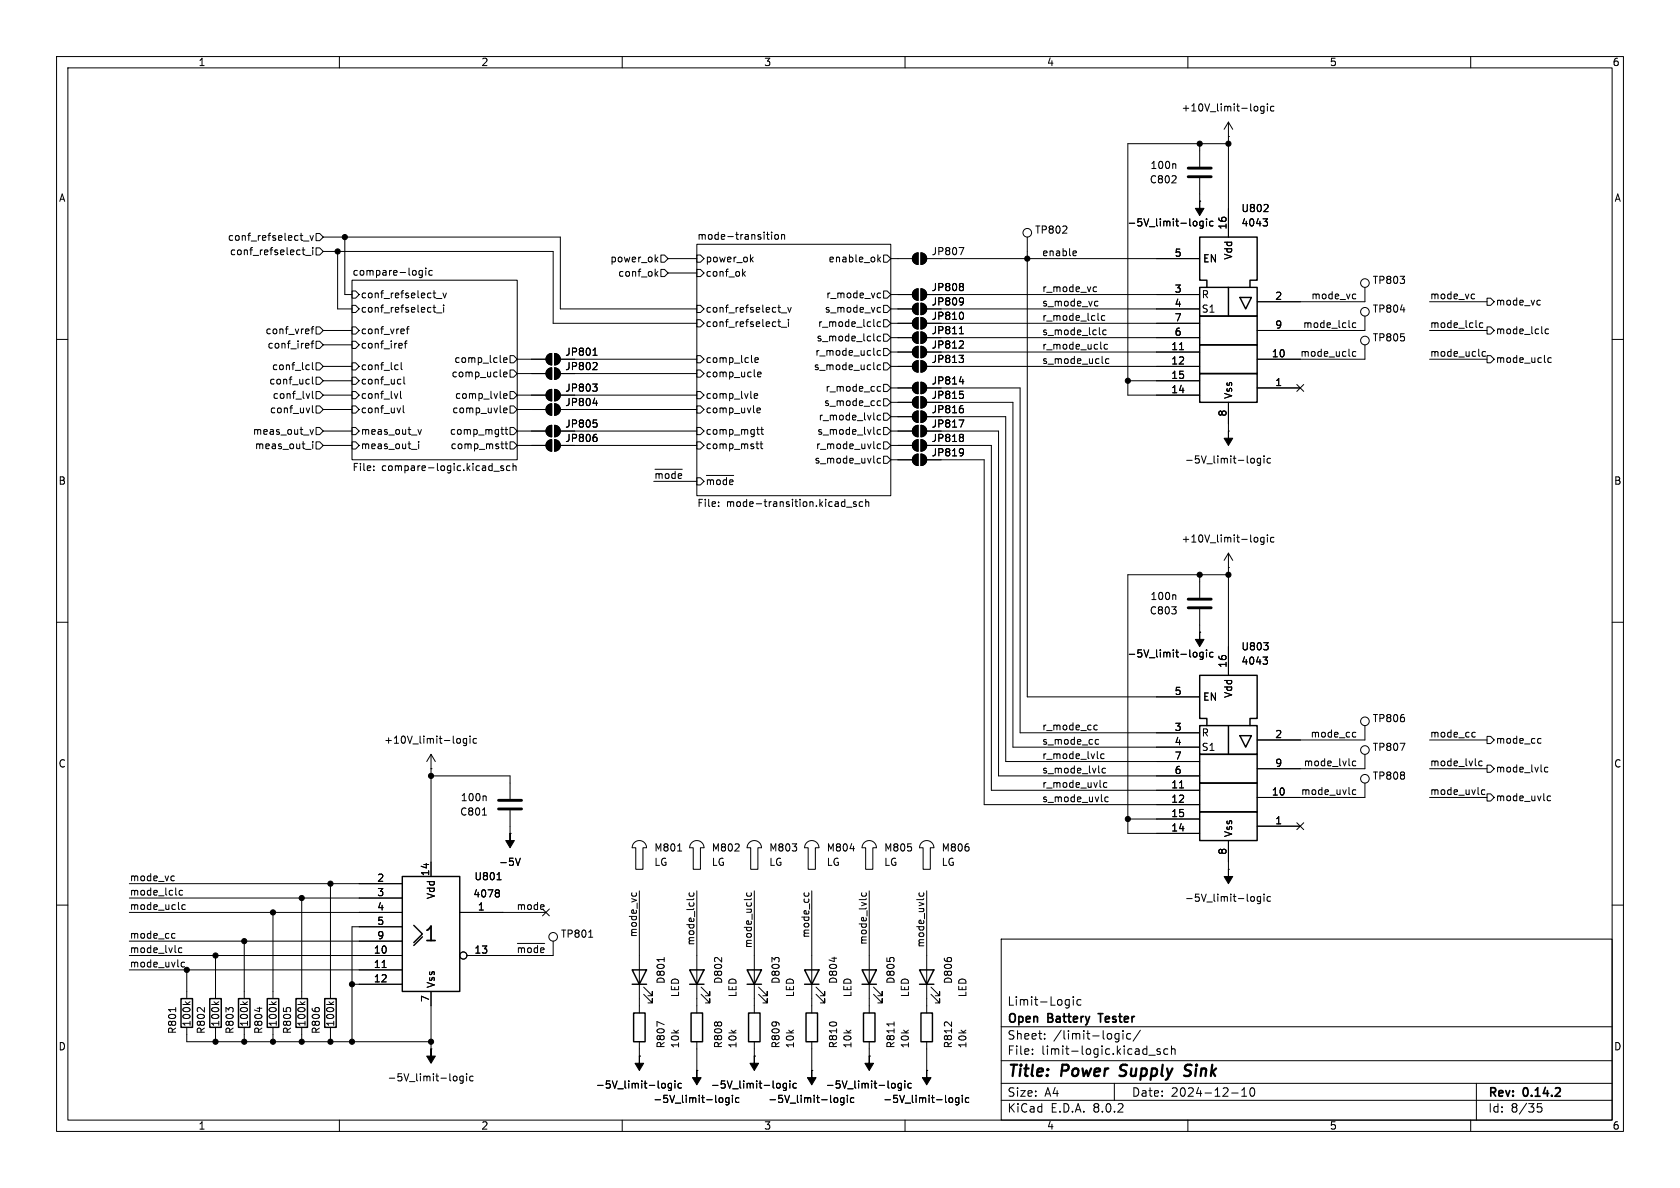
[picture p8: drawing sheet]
<svg xmlns="http://www.w3.org/2000/svg" width="297mm" height="210mm" viewBox="0 0 297 210" stroke-linecap="round" stroke-linejoin="round" font-family="sans-serif">
<defs><g id="words">
<text font-size="3.5" x="74.8" y="166.8">1</text>
<g font-size="2.8">
<text x="178" y="190.9">Title:</text>
<text x="187.7" y="190.9">Power</text>
<text x="198.8" y="190.9">Supply</text>
<text x="211.1" y="190.9">Sink</text>
</g>
<g font-size="2.1">
<text x="178" y="178">Limit-Logic</text>
<text x="178" y="184">Sheet:</text>
<text x="178" y="181.2">Open</text>
<text x="185.3" y="181.2">Battery</text>
<text x="186.2" y="184">/limit-logic/</text>
<text x="195" y="181.2">Tester</text>
<text x="178" y="186.7">File:</text>
<text x="184.1" y="186.7">limit-logic.kicad_sch</text>
<text x="178" y="196.9">KiCad</text>
<text x="178" y="194.1">Size:</text>
<text x="184.7" y="194.1">A4</text>
<text x="185.7" y="196.9">E.D.A.</text>
<text x="193.3" y="196.9">8.0.2</text>
<text x="200" y="194.1">Date:</text>
<text x="207" y="194.1">2024-12-10</text>
<text x="263" y="194.3">Rev:</text>
<text x="263" y="196.9">Id:</text>
<text x="267.1" y="196.9">8/35</text>
<text x="269.4" y="194.3">0.14.2</text>
</g>
<g font-size="1.8">
<text x="35" y="11.9">1</text>
<text x="85" y="11.9">2</text>
<text x="135" y="11.9">3</text>
<text x="185" y="11.9">4</text>
<text x="235" y="11.9">5</text>
<text x="285" y="11.9">6</text>
<text x="208.8" y="19.9">+10V_limit-logic</text>
<text x="10.3" y="35.9">A</text>
<text x="203.2" y="32.6">C802</text>
<text x="203.3" y="30.1">100n</text>
<text x="285.3" y="35.9">A</text>
<text x="182.9" y="41.5">TP802</text>
<text x="199.2" y="40.2">-5V_limit-logic</text>
<text x="216.9" y="40.7" transform="rotate(-90 216.9 40.7)">16</text>
<text x="219.4" y="37.7">U802</text>
<text x="219.4" y="40.2">4043</text>
<text x="40.2" y="42.8">conf_refselect_v</text>
<text x="40.5" y="45.3">conf_refselect_i</text>
<text x="107.8" y="46.6">power_ok</text>
<text x="123.2" y="42.5">mode-transition</text>
<text x="124.7" y="46.6">power_ok</text>
<text x="146.4" y="46.6">enable_ok</text>
<text x="164.6" y="45.3">JP807</text>
<text x="184.1" y="45.4">enable</text>
<text x="207.6" y="45.5">5</text>
<text x="212.6" y="46.6">EN</text>
<text x="218" y="46" transform="rotate(-90 218 46)">Vdd</text>
<text x="62.2" y="48.8">compare-logic</text>
<text x="63.7" y="52.9">conf_refselect_v</text>
<text x="109.2" y="49.1">conf_ok</text>
<text x="124.7" y="49.1">conf_ok</text>
<text x="146" y="52.9">r_mode_vc</text>
<text x="164.6" y="51.7">JP808</text>
<text x="184.1" y="51.7">r_mode_vc</text>
<text x="207.6" y="51.8">3</text>
<text x="212.3" y="52.9">R</text>
<text x="225.4" y="53.1">2</text>
<text x="231.7" y="53">mode_vc</text>
<text x="242.6" y="50.4">TP803</text>
<text x="252.7" y="53">mode_vc</text>
<text x="46.8" y="59.3">conf_vref</text>
<text x="63.7" y="59.3">conf_vref</text>
<text x="63.7" y="55.5">conf_refselect_i</text>
<text x="124.7" y="55.5">conf_refselect_v</text>
<text x="124.7" y="58">conf_refselect_i</text>
<text x="144.5" y="58">r_mode_lclc</text>
<text x="145.7" y="55.5">s_mode_vc</text>
<text x="164.6" y="59.3">JP811</text>
<text x="164.6" y="54.2">JP809</text>
<text x="164.6" y="56.7">JP810</text>
<text x="184.1" y="59.3">s_mode_lclc</text>
<text x="184.1" y="56.8">r_mode_lclc</text>
<text x="184.1" y="54.3">s_mode_vc</text>
<text x="207.6" y="54.4">4</text>
<text x="207.6" y="59.4">6</text>
<text x="207.6" y="56.9">7</text>
<text x="212.3" y="55.5">S1</text>
<text x="225.4" y="58.2">9</text>
<text x="230.3" y="58.1">mode_lclc</text>
<text x="242.6" y="55.5">TP804</text>
<text x="252.7" y="58.1">mode_lclc</text>
<text x="264.4" y="54.2">mode_vc</text>
<text x="264.4" y="59.3">mode_lclc</text>
<text x="47.2" y="61.8">conf_iref</text>
<text x="48" y="65.6">conf_lcl</text>
<text x="63.7" y="65.6">conf_lcl</text>
<text x="63.7" y="61.8">conf_iref</text>
<text x="80.2" y="64.4">comp_lcle</text>
<text x="99.8" y="63.1">JP801</text>
<text x="99.8" y="65.6">JP802</text>
<text x="124.7" y="64.4">comp_lcle</text>
<text x="143.8" y="65.6">s_mode_uclc</text>
<text x="144" y="63.1">r_mode_uclc</text>
<text x="144.3" y="60.6">s_mode_lclc</text>
<text x="164.6" y="64.4">JP813</text>
<text x="164.6" y="61.8">JP812</text>
<text x="184.1" y="64.4">s_mode_uclc</text>
<text x="184.1" y="61.9">r_mode_uclc</text>
<text x="207" y="62">11</text>
<text x="207" y="64.5">12</text>
<text x="224.7" y="63.2">10</text>
<text x="229.8" y="63.2">mode_uclc</text>
<text x="242.6" y="60.6">TP805</text>
<text x="252.7" y="63.2">mode_uclc</text>
<text x="264.4" y="64.4">mode_uclc</text>
<text x="47.5" y="68.2">conf_ucl</text>
<text x="48.1" y="70.7">conf_lvl</text>
<text x="63.7" y="68.2">conf_ucl</text>
<text x="63.7" y="70.7">conf_lvl</text>
<text x="79.7" y="66.9">comp_ucle</text>
<text x="80.3" y="70.7">comp_lvle</text>
<text x="99.8" y="72">JP804</text>
<text x="99.8" y="69.4">JP803</text>
<text x="124.7" y="66.9">comp_ucle</text>
<text x="124.7" y="70.7">comp_lvle</text>
<text x="145.6" y="72">s_mode_cc</text>
<text x="145.8" y="69.4">r_mode_cc</text>
<text x="164.6" y="70.7">JP815</text>
<text x="164.6" y="68.2">JP814</text>
<text x="207" y="69.6">14</text>
<text x="207" y="67.1">15</text>
<text x="218" y="70.6" transform="rotate(-90 218 70.6)">Vss</text>
<text x="225.4" y="68.3">1</text>
<text x="44.6" y="77.1">meas_out_v</text>
<text x="47.6" y="73.3">conf_uvl</text>
<text x="63.7" y="73.3">conf_uvl</text>
<text x="63.7" y="77.1">meas_out_v</text>
<text x="79.4" y="77.1">comp_mgtt</text>
<text x="79.9" y="73.3">comp_uvle</text>
<text x="99.8" y="75.8">JP805</text>
<text x="124.7" y="73.3">comp_uvle</text>
<text x="124.7" y="77.1">comp_mgtt</text>
<text x="144.4" y="77.1">s_mode_lvlc</text>
<text x="144.6" y="74.5">r_mode_lvlc</text>
<text x="164.6" y="73.3">JP816</text>
<text x="164.6" y="75.8">JP817</text>
<text x="216.9" y="73.7" transform="rotate(-90 216.9 73.7)">8</text>
<text x="45" y="79.6">meas_out_i</text>
<text x="62.2" y="83.6">File:</text>
<text x="63.7" y="79.6">meas_out_i</text>
<text x="67.5" y="83.6">compare-logic.kicad_sch</text>
<text x="79.6" y="79.6">comp_mstt</text>
<text x="99.8" y="78.3">JP806</text>
<text x="124.7" y="79.6">comp_mstt</text>
<text x="143.9" y="82.1">s_mode_uvlc</text>
<text x="144.1" y="79.6">r_mode_uvlc</text>
<text x="164.6" y="80.9">JP819</text>
<text x="164.6" y="78.3">JP818</text>
<text x="209.4" y="82.1">-5V_limit-logic</text>
<text x="10.3" y="85.9">B</text>
<text x="115.6" y="84.7">~{mode}</text>
<text x="123.2" y="89.9">File:</text>
<text x="124.7" y="86">~{mode}</text>
<text x="128.4" y="89.9">mode-transition.kicad_sch</text>
<text x="285.3" y="85.9">B</text>
<text x="208.8" y="96.1">+10V_limit-logic</text>
<text x="203.3" y="106.3">100n</text>
<text x="203.2" y="108.8">C803</text>
<text x="199.2" y="116.4">-5V_limit-logic</text>
<text x="216.9" y="118.2" transform="rotate(-90 216.9 118.2)">16</text>
<text x="219.4" y="115.2">U803</text>
<text x="219.4" y="117.7">4043</text>
<text x="207.6" y="122.9">5</text>
<text x="212.6" y="124.1">EN</text>
<text x="218" y="123.5" transform="rotate(-90 218 123.5)">Vdd</text>
<text x="67.8" y="131.7">+10V_limit-logic</text>
<text x="184.1" y="131.7">s_mode_cc</text>
<text x="184.1" y="129.2">r_mode_cc</text>
<text x="207.6" y="129.3">3</text>
<text x="207.6" y="131.8">4</text>
<text x="212.3" y="130.4">R</text>
<text x="225.4" y="130.6">2</text>
<text x="231.6" y="130.5">mode_cc</text>
<text x="242.6" y="127.9">TP806</text>
<text x="252.7" y="130.5">mode_cc</text>
<text x="264.4" y="131.7">mode_cc</text>
<text x="10.3" y="135.9">C</text>
<text x="184.1" y="136.8">s_mode_lvlc</text>
<text x="184.1" y="134.3">r_mode_lvlc</text>
<text x="207.6" y="136.9">6</text>
<text x="207.6" y="134.4">7</text>
<text x="212.3" y="133">S1</text>
<text x="225.4" y="135.6">9</text>
<text x="230.4" y="135.5">mode_lvlc</text>
<text x="242.6" y="132.9">TP807</text>
<text x="252.7" y="135.5">mode_lvlc</text>
<text x="264.4" y="136.8">mode_lvlc</text>
<text x="285.3" y="135.9">C</text>
<text x="81.4" y="141.8">100n</text>
<text x="184.1" y="141.9">s_mode_uvlc</text>
<text x="184.1" y="139.4">r_mode_uvlc</text>
<text x="207" y="139.4">11</text>
<text x="207" y="142">12</text>
<text x="224.7" y="140.7">10</text>
<text x="229.9" y="140.6">mode_uvlc</text>
<text x="242.6" y="138">TP808</text>
<text x="252.7" y="140.6">mode_uvlc</text>
<text x="264.4" y="141.8">mode_uvlc</text>
<text x="81.2" y="144.4">C801</text>
<text x="207" y="147.1">14</text>
<text x="207" y="144.5">15</text>
<text x="218" y="148.1" transform="rotate(-90 218 148.1)">Vss</text>
<text x="225.4" y="145.8">1</text>
<text x="22.9" y="155.9">mode_vc</text>
<text x="66.6" y="156">2</text>
<text x="75.9" y="155" transform="rotate(-90 75.9 155)">14</text>
<text x="83.8" y="155.8">U801</text>
<text x="88.1" y="153.3">-5V</text>
<text x="115.6" y="150.7">M801</text>
<text x="115.6" y="153.3">LG</text>
<text x="125.7" y="150.7">M802</text>
<text x="125.7" y="153.3">LG</text>
<text x="135.9" y="150.7">M803</text>
<text x="135.9" y="153.3">LG</text>
<text x="146.1" y="150.7">M804</text>
<text x="146.1" y="153.3">LG</text>
<text x="156.2" y="150.7">M805</text>
<text x="156.2" y="153.3">LG</text>
<text x="166.4" y="150.7">M806</text>
<text x="166.4" y="153.3">LG</text>
<text x="216.9" y="151.2" transform="rotate(-90 216.9 151.2)">8</text>
<text x="22.9" y="160.9">mode_uclc</text>
<text x="22.9" y="158.4">mode_lclc</text>
<text x="66.6" y="158.5">3</text>
<text x="66.6" y="161">4</text>
<text x="77.1" y="159" transform="rotate(-90 77.1 159)">Vdd</text>
<text x="83.6" y="158.9">4078</text>
<text x="84.4" y="161">1</text>
<text x="91.2" y="160.9">mode</text>
<text x="209.4" y="159.6">-5V_limit-logic</text>
<text x="22.9" y="166">mode_cc</text>
<text x="66.6" y="163.6">5</text>
<text x="66.6" y="166.1">9</text>
<text x="99.1" y="166">TP801</text>
<text x="112.7" y="165.8" transform="rotate(-90 112.7 165.8)">mode_vc</text>
<text x="122.8" y="167.2" transform="rotate(-90 122.8 167.2)">mode_lclc</text>
<text x="133" y="167.7" transform="rotate(-90 133 167.7)">mode_uclc</text>
<text x="143.2" y="165.9" transform="rotate(-90 143.2 165.9)">mode_cc</text>
<text x="153.3" y="167.1" transform="rotate(-90 153.3 167.1)">mode_lvlc</text>
<text x="163.5" y="167.6" transform="rotate(-90 163.5 167.6)">mode_uvlc</text>
<text x="22.9" y="171.1">mode_uvlc</text>
<text x="22.9" y="168.6">mode_lvlc</text>
<text x="66" y="168.7">10</text>
<text x="66" y="171.2">11</text>
<text x="66" y="173.7">12</text>
<text x="83.8" y="168.7">13</text>
<text x="91.2" y="168.6">~{mode}</text>
<text x="75.9" y="177.2" transform="rotate(-90 75.9 177.2)">7</text>
<text x="77.1" y="174.8" transform="rotate(-90 77.1 174.8)">Vss</text>
<text x="117.7" y="174" transform="rotate(-90 117.7 174)">D801</text>
<text x="120.2" y="176.4" transform="rotate(-90 120.2 176.4)">LED</text>
<text x="127.9" y="174" transform="rotate(-90 127.9 174)">D802</text>
<text x="130.4" y="176.4" transform="rotate(-90 130.4 176.4)">LED</text>
<text x="138" y="174" transform="rotate(-90 138 174)">D803</text>
<text x="140.6" y="176.4" transform="rotate(-90 140.6 176.4)">LED</text>
<text x="148.2" y="174" transform="rotate(-90 148.2 174)">D804</text>
<text x="150.7" y="176.4" transform="rotate(-90 150.7 176.4)">LED</text>
<text x="158.3" y="174" transform="rotate(-90 158.3 174)">D805</text>
<text x="160.9" y="176.4" transform="rotate(-90 160.9 176.4)">LED</text>
<text x="168.5" y="174" transform="rotate(-90 168.5 174)">D806</text>
<text x="171" y="176.4" transform="rotate(-90 171 176.4)">LED</text>
<text x="10.3" y="185.9">D</text>
<text x="31.3" y="182.9" transform="rotate(-90 31.3 182.9)">R801</text>
<text x="33.9" y="181.6" transform="rotate(-90 33.9 181.6)">100k</text>
<text x="36.4" y="182.9" transform="rotate(-90 36.4 182.9)">R802</text>
<text x="39" y="181.6" transform="rotate(-90 39 181.6)">100k</text>
<text x="41.5" y="182.9" transform="rotate(-90 41.5 182.9)">R803</text>
<text x="44" y="181.6" transform="rotate(-90 44 181.6)">100k</text>
<text x="46.6" y="182.9" transform="rotate(-90 46.6 182.9)">R804</text>
<text x="49.1" y="181.6" transform="rotate(-90 49.1 181.6)">100k</text>
<text x="51.7" y="182.9" transform="rotate(-90 51.7 182.9)">R805</text>
<text x="54.2" y="181.6" transform="rotate(-90 54.2 181.6)">100k</text>
<text x="56.7" y="182.9" transform="rotate(-90 56.7 182.9)">R806</text>
<text x="59.3" y="181.6" transform="rotate(-90 59.3 181.6)">100k</text>
<text x="117.7" y="185.4" transform="rotate(-90 117.7 185.4)">R807</text>
<text x="120.2" y="185.4" transform="rotate(-90 120.2 185.4)">10k</text>
<text x="127.9" y="185.4" transform="rotate(-90 127.9 185.4)">R808</text>
<text x="130.4" y="185.4" transform="rotate(-90 130.4 185.4)">10k</text>
<text x="138" y="185.4" transform="rotate(-90 138 185.4)">R809</text>
<text x="140.6" y="185.4" transform="rotate(-90 140.6 185.4)">10k</text>
<text x="148.2" y="185.4" transform="rotate(-90 148.2 185.4)">R810</text>
<text x="150.7" y="185.4" transform="rotate(-90 150.7 185.4)">10k</text>
<text x="158.3" y="185.4" transform="rotate(-90 158.3 185.4)">R811</text>
<text x="160.9" y="185.4" transform="rotate(-90 160.9 185.4)">10k</text>
<text x="168.5" y="185.4" transform="rotate(-90 168.5 185.4)">R812</text>
<text x="171" y="185.4" transform="rotate(-90 171 185.4)">10k</text>
<text x="285.3" y="185.9">D</text>
<text x="68.4" y="191.4">-5V_limit-logic</text>
<text x="105.2" y="192.6">-5V_limit-logic</text>
<text x="115.4" y="195.2">-5V_limit-logic</text>
<text x="125.6" y="192.6">-5V_limit-logic</text>
<text x="135.7" y="195.2">-5V_limit-logic</text>
<text x="145.9" y="192.6">-5V_limit-logic</text>
<text x="156" y="195.2">-5V_limit-logic</text>
<text x="35" y="199.9">1</text>
<text x="85" y="199.9">2</text>
<text x="135" y="199.9">3</text>
<text x="185" y="199.9">4</text>
<text x="235" y="199.9">5</text>
<text x="285" y="199.9">6</text>
</g>
</g></defs>
<g fill="none" stroke="#000" stroke-width=".18">
<path d="M10 10h277v190h-277zM12 12h273v186h-273zM60 10v2M110 10v2M160 10v2M210 10v2M221.8 18.8h.3l.3 .2-.2 .6h-.4M223.5 18.8h-.4l-.2 .2 .1 .6h.5M223.5 18.8v1l-.3 .3-.3-.1M224.1 18.4v.1M224.1 18.8v.8M225.2 18.8h-.3l-.3 .2 .1 .6h.5"/>
<path d="M260 10v2M207.7 28.9l.2 .2v.7M211 39.2l.2-.1 .3 .1 .1 .5-.1 .2h-.3l-.2-.1zM212.1 35.6h.1M212.1 25.4v4.1M212.1 31.5v4.1M212.7 39.1v1l-.2 .3-.3-.1M212.7 39.2l-.4-.1-.2 .2 .1 .6h.5M213.3 38.7v.1M213.3 39.1v.8M214.4 39.2l-.3-.1-.3 .2 .2 .6h.4M217.2 24.1h.1"/>
<path d="M217.2 21.6v20.3M217.2 25.4h-17.8v44.5h12.7M217.2 21.6l-.8 1.3M217.2 21.6l.7 1.3M223.3 38.7h.8l-.5 .5M223.4 37.4h.8M223.8 39.2l.3 .2v.3l-.3 .2M224.1 36.3v.4M10 60h2M53.4 44.2h.5M53.6 43.8v1l.3 .2M53.7 42.6h.9"/>
<path d="M54 45.2h1M54.8 41.6l.3 .9 .3-.9M55 58.2h.5M55.3 43.8v.1M55.3 44.2v.8M55.5 57.7l-.3 .2v1.1M55.9 43.8h.6l.6 .7-.6 .6h-.6zM55.9 41.3h.6l.6 .6-.6 .6h-.6zM55.9 57.8h.6l.6 .6-.6 .7h-.6zM57.1 41.9h42v12.7h24.1M57.1 44.5h40.7v12.7h25.4M57.1 58.4h5.1"/>
<path d="M59.7 44.5v10.1h2.5M61 41.9v10.2h1.2M62.2 49.5h29.2v31.8h-29.2zM62.2 57.8h.7l.6 .6-.6 .7h-.7zM62.2 51.4h.7l.6 .7-.6 .6h-.7zM62.2 54h.7l.6 .6-.6 .6h-.7zM71.8 58.2h.5M72.3 57.7l-.3 .2v1.1M74.7 47.8v1l-.3 .3-.3-.1M74.7 47.9l-.4-.1-.2 .3 .1 .5h.5M75.3 47.4v.1M75.3 47.8v.9"/>
<path d="M76.4 47.9l-.3-.1-.3 .3 .1 .5h.5M76.6 54.3h.4M76.7 53.9v1.1l.3 .2M77.2 52.8h.9M77.2 55.3h.9M78.3 51.8l.3 .8 .3-.8M78.4 53.9v.1M78.4 54.3v.9M115.9 48.4l.4 .4M115.9 45.8l.4 .5M116.3 48l-.5 .5M116.3 45.5l-.5 .4"/>
<path d="M116.8 47.6h.7l.6 .7-.6 .6h-.7zM116.8 45.1h.7l.6 .6-.6 .7h-.7zM118.1 45.7h5.1M118.1 48.3h5.1M123.2 43.2h34.3v44.4h-34.3zM123.2 45.1h.6l.7 .6-.7 .7h-.6zM123.2 47.6h.6l.7 .7-.7 .6h-.6zM123.2 54h.6l.7 .6-.7 .6h-.6zM123.2 56.5h.6l.7 .7-.7 .6h-.6zM131.4 48.4l.4 .4M131.8 48l-.5 .5M132.8 45.8l.4 .5"/>
<path d="M133.2 45.5l-.5 .4M135.5 41.5h.5M135.9 42.3h.1M136.4 41v.2M136.4 41.5v.8M137 41.6l.2-.1 .4 .1v.5l-.1 .1-.3 .1-.2-.1zM137.5 56.9h.5M137.7 56.5v1l.3 .2M138.1 55.3h1M138.1 57.9h1M138.2 41.6l.1-.1h.4v.8M138.2 41.5v.8"/>
<path d="M139.3 54.3l.3 .9 .3-.9M139.4 56.5v.1M139.4 56.9v.8M154.5 57.7h.1M155.2 52.6h.5M155.2 51.9h.5M155.2 45v1.3M155.3 54.3l.4 .1M155.3 45.8l.4 .5M155.7 59.5l-.4-.1-.2 .3 .1 .5h.5M155.7 56.9h-.4l-.2 .2 .1 .6h.5M155.7 55.1l-.4 .1"/>
<path d="M155.7 45.5l-.5 .4M156.2 56.5h.6l.7 .7-.7 .6h-.6zM156.2 51.4h.6l.7 .7-.7 .6h-.6zM156.2 59.1h.6l.7 .6-.7 .6h-.6zM156.2 54h.6l.7 .6-.7 .6h-.6zM156.2 45.1h.6l.7 .6-.7 .7h-.6zM157.5 59.7h3.8M157.5 54.6h3.8M157.5 45.7h3.8M157.5 57.2h3.8M157.5 52.1h3.8M161.6 59l.7-.3v2a1.02 1.02 0 0 1-.9-.6 1.02 1.02 0 0 1 .2-1.1z"/>
<path d="M161.6 53.9l.7-.3v2a1.02 1.02 0 0 1-.9-.6 1.02 1.02 0 0 1 .2-1.1zM161.6 45l.7-.3v2a1.02 1.02 0 0 1-.9-.6 1.02 1.02 0 0 1 .2-1.1zM161.6 56.4l.7-.3v2.1a1.02 1.02 0 0 1-.9-.7 1.02 1.02 0 0 1 .2-1.1zM161.6 51.4l.7-.3v2a1.02 1.02 0 0 1-.9-.6 1.02 1.02 0 0 1 .2-1.1zM162.8 58.7a1.02 1.02 0 0 1 1 1 1.02 1.02 0 0 1-1 1zM162.8 53.6a1.02 1.02 0 0 1 1 1 1.02 1.02 0 0 1-1 1zM162.8 44.7a1.02 1.02 0 0 1 1 1 1.02 1.02 0 0 1-1 1zM162.8 56.1a1.02 1.02 0 0 1 1 1.1 1.02 1.02 0 0 1-1 1zM162.8 51.1a1.02 1.02 0 0 1 1 1 1.02 1.02 0 0 1-1 1zM163.8 59.7h48.3M163.8 54.6h48.3M163.8 45.7h48.3"/>
<path d="M163.8 57.2h48.3M163.8 52.1h48.3M169.5 43.8h.9l-.6 1.2M169.6 59h.7M169.8 57.9l.2-.2v1.3M170.1 50.1l.2 .3-.2 .3 .2 .2v.2l-.2 .3M170.1 52.6l.2 .2a1.07 1.07 0 0 1-.2 1M170.1 55.3l.2 .4-.2 .7M170.3 53.2l-.2 .2M181.6 41.9v81.3h30.5M189.9 44.4h.3l.1 .3-.6 .1M190.2 45.1l-.3 .1"/>
<path d="M193.4 51.5h.5M193.4 50.8h.5M193.7 53.3h.4M194.1 54l-.4 .1M194.2 56.6h.1M195.3 55.9l-.3-.1-.3 .2 .1 .6h.5M195.6 58.4l-.4-.1-.2 .3 .1 .5h.5M239.3 52h.4M239.7 57.1h-.4l-.2 .2 .1 .5h.5M239.7 52.8h-.4M241.3 50.8v2.5h-19.1M241.3 55.9v2.5h-19.1"/>
<path d="M247.6 54.8h.8M252.7 53.3h10.2M252.7 58.4h10.2M260.3 52h.4M260.7 52.8h-.4M262.1 57.1h-.3l-.3 .2 .2 .5h.4M262.9 52.7h.6l.7 .6-.7 .7h-.6zM262.9 57.8h.6l.7 .6-.7 .7h-.6zM272 53.1h.3M272.3 53.9h-.3M273.8 58.2h-.4l-.2 .2 .1 .5h.5M285 60h2"/>
<path d="M54 79.4h1M54.3 64.5l.4 .1M54.6 60.8v.2l-.6 .1M54.6 67l.1 .1M54.7 65.3h-.4M54.7 67.8l-.1 .1M54.7 72.1l-.3 .9M54.7 69.6l-.3 .8M54.8 75.9l.3 .9 .3-.9M55 60.7h.5M55.2 71.7v1.1l.2 .2M55.2 64.1v1.1l.2 .1"/>
<path d="M55.2 66.6v1.1l.2 .2M55.2 69.2v1l.2 .2M55.3 78v.2M55.3 78.5v.8M55.5 60.3l-.3 .2v1M55.9 71.8h.6l.6 .6-.6 .6h-.6zM55.9 75.6h.6l.6 .6-.6 .6h-.6zM55.9 78.1h.6l.6 .6-.6 .7h-.6zM55.9 69.2h.6l.6 .7-.6 .6h-.6zM55.9 60.3h.6l.6 .7-.6 .6h-.6zM55.9 64.1h.6l.6 .7-.6 .6h-.6zM55.9 66.7h.6l.6 .6-.6 .6h-.6z"/>
<path d="M57.1 76.2h5.1M57.1 78.7h5.1M57.1 64.8h5.1M57.1 72.4h5.1M57.1 69.9h5.1M57.1 67.3h5.1M57.1 61h5.1M62.2 64.1h.7l.6 .7-.6 .6h-.7zM62.2 71.8h.7l.6 .6-.6 .6h-.7zM62.2 78.1h.7l.6 .6-.6 .7h-.7zM62.2 66.7h.7l.6 .6-.6 .6h-.7zM62.2 60.3h.7l.6 .7-.6 .6h-.7z"/>
<path d="M62.2 69.2h.7l.6 .7-.6 .6h-.7zM62.2 75.6h.7l.6 .6-.6 .6h-.7zM70 64.5l.4 .1M70.3 69.6l-.3 .8M70.4 65.3h-.4M70.7 67l.2 .1M70.8 72.1l-.3 .9M70.8 69.2v1l.2 .2M70.9 67.8l-.2 .1M70.9 64.1v1.1l.2 .1M71 60.8l.1 .2-.6 .1M71.3 71.7v1.1l.2 .2"/>
<path d="M71.4 66.6v1.1l.2 .2M71.5 60.7h.5M72 60.3l-.3 .2v1M72.7 79.4h1M73.9 75.9l.3 .9 .3-.9M74 78v.2M74 78.5v.8M88.5 75.9h.5M88.5 78.5h.5M88.7 76.6l.3 .2M88.7 79.1l.3 .2M89 70l.6-.1v-.3h-.4l-.2 .2 .1 .6h.5"/>
<path d="M89 63.7l.6-.2v-.2l-.4-.1-.2 .2 .1 .6h.5M89 66.2l.6-.1v-.3h-.4l-.2 .2 .1 .6h.5M89 72.5l.6-.1v-.2l-.4-.1-.2 .2 .1 .6h.5M89.3 75.9h.5M89.3 78.5h.5M89.5 75.5v1.1l.3 .2M89.5 78v1.1l.3 .2M90.2 69.2h.6l.6 .7-.6 .6h-.6zM90.2 65.4h.6l.6 .6-.6 .7h-.6zM90.2 75.6h.6l.6 .6-.6 .6h-.6zM90.2 78.1h.6l.6 .6-.6 .7h-.6zM90.2 71.8h.6l.6 .6-.6 .6h-.6z"/>
<path d="M90.2 62.9h.6l.6 .6-.6 .6h-.6zM91.4 76.2h5.1M91.4 78.7h5.1M91.4 63.5h5.1M91.4 66h5.1M91.4 72.4h5.1M91.4 69.9h5.1M96.8 62.8l.7-.3v2a1.02 1.02 0 0 1-.9-.6 1.02 1.02 0 0 1 .2-1.1zM96.8 65.3l.7-.3v2.1a1.02 1.02 0 0 1-.9-.7 1.02 1.02 0 0 1 .2-1.1zM96.8 78l.7-.3v2.1a1.02 1.02 0 0 1-.9-.7 1.02 1.02 0 0 1 .2-1.1zM96.8 71.7l.7-.3v2a1.02 1.02 0 0 1-.9-.6 1.02 1.02 0 0 1 .2-1.1zM96.8 69.1l.7-.3v2.1a1.02 1.02 0 0 1-.9-.7 1.02 1.02 0 0 1 .2-1.1z"/>
<path d="M96.8 75.5l.7-.3v2a1.02 1.02 0 0 1-.9-.6 1.02 1.02 0 0 1 .2-1.1zM98 62.5a1.02 1.02 0 0 1 1.1 1 1.02 1.02 0 0 1-1.1 1zM98 65a1.02 1.02 0 0 1 1.1 1 1.02 1.02 0 0 1-1.1 1.1zM98 77.7a1.02 1.02 0 0 1 1.1 1 1.02 1.02 0 0 1-1.1 1.1zM98 71.4a1.02 1.02 0 0 1 1.1 1 1.02 1.02 0 0 1-1.1 1zM98 68.8a1.02 1.02 0 0 1 1.1 1.1 1.02 1.02 0 0 1-1.1 1zM98 75.2a1.02 1.02 0 0 1 1.1 1 1.02 1.02 0 0 1-1.1 1zM99.1 76.2h24.1M99.1 78.7h24.1M99.1 63.5h24.1M99.1 66h24.1M99.1 72.4h24.1"/>
<path d="M99.1 69.9h24.1M104.8 67.9h.8l-.5 .5M104.8 62.8h.8M104.8 71.3h.8M104.9 74.2h.6M105.1 61.7l.1-.2v1.3M105.2 76.8h.2M105.3 74.7l.3 .3v.3l-.3 .2M105.3 64.1l.3 .2-.1 .3-.7 .7h.8M105.3 68.4l.3 .2v.3l-.3 .3M105.3 77.3l.3 .2v.3l-.3 .2M105.4 70.9v.8"/>
<path d="M123.2 62.9h.6l.7 .6-.7 .6h-.6zM123.2 65.4h.6l.7 .6-.7 .7h-.6zM123.2 71.8h.6l.7 .6-.7 .6h-.6zM123.2 69.2h.6l.7 .7-.7 .6h-.6zM123.2 75.6h.6l.7 .6-.7 .6h-.6zM123.2 78.1h.6l.7 .6-.7 .7h-.6zM133.3 70l.6-.1v-.3h-.4l-.2 .2 .1 .6h.5M133.5 63.7l.6-.2-.1-.2-.4-.1-.1 .2v.6h.5M133.6 78.5h.5M133.8 75.9h.4M133.8 79.1l.3 .2M133.8 72.5l.6-.1v-.2l-.4-.1-.2 .2 .1 .6h.5"/>
<path d="M133.9 66.2l.6-.1v-.3h-.4l-.2 .2 .1 .6h.5M133.9 76.6l.3 .2M134.4 78.5h.5M134.5 75.9h.5M134.5 78v1.1l.4 .2M134.7 75.5v1.1l.3 .2M155.1 69l.2 .2 .4-.1M155.2 71.6h.5M155.2 70.9h.5M155.7 76l-.4-.1-.2 .3 .1 .5h.5M155.7 78.5h-.4l-.2 .2 .1 .6h.5M155.7 64.6l-.4-.1-.2 .2 .1 .6h.5"/>
<path d="M155.7 62h-.4l-.2 .2 .1 .5h.5M155.7 73.5l-.4-.1-.2 .2 .1 .6h.5M155.7 68.4l-.4-.1-.2 .1M156.2 78.1h.6l.7 .6-.7 .7h-.6zM156.2 73h.6l.7 .7-.7 .6h-.6zM156.2 67.9h.6l.7 .7-.7 .6h-.6zM156.2 61.6h.6l.7 .6-.7 .7h-.6zM156.2 64.1h.6l.7 .7-.7 .6h-.6zM156.2 75.6h.6l.7 .6-.7 .6h-.6zM156.2 70.5h.6l.7 .6-.7 .7h-.6zM157.5 71.1h3.8M157.5 73.7h3.8"/>
<path d="M157.5 76.2h3.8M157.5 78.7h3.8M157.5 64.8h3.8M157.5 68.6h3.8M157.5 62.2h3.8M161.6 70.4l.7-.3v2a1.02 1.02 0 0 1-.9-.6 1.02 1.02 0 0 1 .2-1.1zM161.6 72.9l.7-.3v2.1a1.02 1.02 0 0 1-.9-.7 1.02 1.02 0 0 1 .2-1.1zM161.6 75.5l.7-.3v2a1.02 1.02 0 0 1-.9-.6 1.02 1.02 0 0 1 .2-1.1zM161.6 78l.7-.3v2.1a1.02 1.02 0 0 1-.9-.7 1.02 1.02 0 0 1 .2-1.1zM161.6 64.1l.7-.3v2a1.02 1.02 0 0 1-.9-.6 1.02 1.02 0 0 1 .2-1.1zM161.6 67.9l.7-.3v2a1.02 1.02 0 0 1-.9-.6 1.02 1.02 0 0 1 .2-1.1zM161.6 61.5l.7-.3v2a1.02 1.02 0 0 1-.9-.6 1.02 1.02 0 0 1 .2-1.1z"/>
<path d="M162.8 70.1a1.02 1.02 0 0 1 1 1 1.02 1.02 0 0 1-1 1zM162.8 72.6a1.02 1.02 0 0 1 1 1.1 1.02 1.02 0 0 1-1 1zM162.8 75.2a1.02 1.02 0 0 1 1 1 1.02 1.02 0 0 1-1 1zM162.8 77.7a1.02 1.02 0 0 1 1 1 1.02 1.02 0 0 1-1 1.1zM162.8 63.8a1.02 1.02 0 0 1 1 1 1.02 1.02 0 0 1-1 1zM162.8 67.6a1.02 1.02 0 0 1 1 1 1.02 1.02 0 0 1-1 1zM162.8 61.2a1.02 1.02 0 0 1 1 1 1.02 1.02 0 0 1-1 1zM163.8 78.7h11.5v61h36.8M163.8 68.6h16.5v60.9h31.8M163.8 71.1h15.3v61h33M163.8 76.2h12.7v61h35.6M163.8 73.7h14v60.9h34.3"/>
<path d="M163.8 64.8h48.3M163.8 62.2h48.3M169.5 74.2h.9l-.6 1.3M169.5 62.8h.8l-.4 .5M169.6 67.5h.8M169.7 69.2h.6M170 71.7h.2M170.1 69.6l.2 .3v.3l-.2 .2M170.1 60.3l.2 .2v.3l-.8 .7h.8M170.1 63.3l.2 .2v.3l-.2 .3M170.1 72.2l.2 .2v.3l-.2 .3M170.1 76.8l.2 .2-.2 .3 .2 .3v.2l-.2 .2"/>
<path d="M170.1 79.3l.2 .1a1.07 1.07 0 0 1-.2 1.1M170.2 67v.9M170.3 79.9l-.2 .2M195.8 60.9h-.4l-.2 .2 .1 .6h.5M196 63.5l-.3-.1-.3 .3 .2 .5h.4M199.4 67.3h12.7M208.5 61.8h.7M217.2 76.2h.1M217.2 71.1v5.1M222.2 68.6h7.7M229.3 68l1.2 1.2M230.5 68l-1.2 1.2"/>
<path d="M239.7 62.2l-.4-.1-.2 .3 .1 .5h.5M241.3 61v2.5h-19.1M252.7 63.5h10.2M262.6 62.2l-.3-.1-.3 .3 .1 .5h.5M262.9 62.9h.6l.7 .6-.7 .6h-.6zM274.2 63.3l-.3-.1-.3 .3 .2 .5h.4M66.1 83.1v.1M66.1 82.4v.1M87.3 83.3h1M89 82.4l-.3-.1-.2 .2 .1 .2 .4 .1v.3h-.5M90.1 82.4l-.3-.1-.3 .3 .2 .5h.4M90.7 82.5l.2-.2 .3 .1v.8"/>
<path d="M90.7 81.9v1.3M115.6 85.1h7.6M115.8 83h4.8M123.2 84.5h.6l.7 .6-.7 .6h-.6zM124.9 84h4.8M127 89.4v.1M127 88.8v.1M149.7 89.7h.9M151.4 88.8l-.4-.1-.1 .2v.2l.5 .1v.3h-.5M152.5 88.8l-.4-.1-.2 .2 .1 .6h.5M153 88.8l.2-.1 .3 .1 .1 .7M153 88.3v1.2"/>
<path d="M155.7 81.1l-.4-.1-.2 .3 .1 .5h.5M156.2 80.6h.6l.7 .7-.7 .6h-.6zM157.5 81.3h3.8M161.6 80.6l.7-.3v2a1.02 1.02 0 0 1-.9-.6 1.02 1.02 0 0 1 .2-1.1zM162.8 80.3a1.02 1.02 0 0 1 1 1 1.02 1.02 0 0 1-1 1zM163.8 81.3h10.2v60.9h38.1M217.2 97.8v21.6M217.2 97.8l-.8 1.3M217.2 97.8l.7 1.3M221.2 81.1l.1-.1 .4 .1 .1 .5-.2 .2-.3 .1-.1-.2zM221.8 95h.3l.3 .2-.2 .6h-.4M222.9 81.1l-.4-.1-.3 .3 .2 .5h.5"/>
<path d="M222.9 81v1l-.3 .3-.3-.1M223.5 95h-.4l-.2 .2 .1 .6h.5M223.5 80.6v.1M223.5 81v.9M223.5 95v1l-.3 .3-.3-.1M224.1 94.6v.1M224.1 95v.8M224.6 81.1l-.4-.1-.2 .3 .1 .5h.5M225.2 95h-.3l-.3 .2 .1 .6h.5M10 110h2M207.7 105.1l.2 .2v.7M211 115.4l.2-.1 .3 .1 .1 .5-.1 .2h-.3l-.2-.1z"/>
<path d="M212.1 111.8h.1M212.1 101.6v4.1M212.1 107.7v4.1M212.7 115.4l-.4-.1-.2 .2 .1 .6h.5M212.7 115.3v1l-.2 .3-.3-.1M213.3 114.9v.1M213.3 115.3v.8M214.4 115.4l-.3-.1-.3 .2 .2 .6h.4M217.2 100.3h.1M217.2 101.6h-17.8v45.7h12.7M223.3 116.1h.8l-.5 .5M223.4 113.6h.8l-.4 .5"/>
<path d="M223.8 116.6l.3 .3v.3l-.3 .2M224.1 114.2v.6M285 110h2M76.2 135.9h.1M76.2 137.2h14v4M76.2 133.4v21.5M76.2 133.4l-.8 1.2M76.2 133.4l.8 1.2M80.9 130.6l.3-.1 .2 .3-.1 .5-.1 .1-.3-.1M82.5 130.6l-.4-.1-.2 .3 .1 .5h.5M82.5 130.5v1.1l-.3 .2h-.3M83.1 130.1v.1"/>
<path d="M83.1 130.5v.9M84.2 130.6l-.3-.1-.3 .3 .2 .5h.4M193.4 128.9l.2 .1h.4M193.7 131.5h.5M193.7 130.8h.5M194 128.2h-.4l-.2 .1M195.2 133.3h-.4l-.2 .2 .1 .5h.5M195.4 135.9l-.3-.1-.3 .2 .2 .6h.4M195.7 138.4l-.4-.1-.2 .3 .1 .5h.5M208.5 139.3h.7M239.3 129.5h.4M239.7 134.6l-.4-.1-.2 .3 .1 .5h.5"/>
<path d="M239.7 139.7l-.4-.1-.2 .3 .1 .5h.5M239.7 130.2l-.4 .1M241.3 138.4v2.6h-19.1M241.3 128.3v2.5h-19.1M241.3 133.4v2.5h-19.1M247.5 131.4h.9l-.6 1.3M252.7 130.8h10.2M252.7 135.9h10.2M260.4 129.5h.4M260.8 130.2l-.4 .1M262 134.6l-.3-.1-.3 .3 .1 .5h.5M262.5 139.7l-.4-.1-.2 .3 .1 .5h.5"/>
<path d="M262.9 135.3h.6l.7 .6-.7 .6h-.6zM262.9 130.2h.6l.7 .6-.7 .6h-.6zM272.1 130.5l.3 .1M272.4 131.3l-.3 .1M273.6 135.7l-.3-.1-.3 .3 .2 .5h.4M10 160h2M22.9 156.2h48.2M22.9 158.8h48.2M30.5 154.9h.3M30.8 155.6l-.3 .1M32.3 157.5l-.4-.1-.2 .2 .1 .6h.5M32.8 160l-.4-.1-.2 .3 .1 .5h.5"/>
<path d="M53.3 158.8v17.7M58.4 156.2v20.3M85.3 144.1h.7M85.8 140.7l.1 .2v.6M87.9 155.5h.7M88 157.3l.3 .2-.3 .3 .3 .3v.2l-.3 .3M90.2 147.3h.1M90.2 143.3v4M91.1 151.7l.5 1.3 .4-1.3M111.7 157.8v.4M112.1 149a1.27 1.27 0 0 1 1.4-.3 1.27 1.27 0 0 1 .8 1.2h-.6v3.8h-1.3v-3.8h-.6l.1-.6zM112.5 157.8v.4"/>
<path d="M113 157.5v21.6M119.8 150.4h.7M121.9 157.8l-.1 .4 .3 .2 .5-.1v-.5M122.3 149a1.27 1.27 0 0 1 1.4-.3 1.27 1.27 0 0 1 .8 1.2h-.7v3.8h-1.2v-3.8h-.7l.1-.6zM123.2 157.5v21.6M132.1 157.8l-.1 .4 .2 .2 .6-.1v-.5M132.5 149a1.27 1.27 0 0 1 1.3-.3 1.27 1.27 0 0 1 .8 1.2h-.6v3.8h-1.3v-3.8h-.6l.1-.6zM133.3 157.5v21.6M142.2 157.8v.4M142.6 149a1.27 1.27 0 0 1 1.4-.3 1.27 1.27 0 0 1 .8 1.2h-.7v3.8h-1.2v-3.8h-.7l.2-.6zM142.9 157.8l.1 .4M143.5 157.5v21.6"/>
<path d="M150.3 150h.8M152.4 157.8l-.1 .4 .3 .2 .5-.1v-.5M152.8 149a1.27 1.27 0 0 1 1.4-.3 1.27 1.27 0 0 1 .7 1.2h-.6v3.8h-1.3v-3.8h-.6l.1-.6zM153.7 157.5v21.6M162.5 157.8v.4l.2 .2 .6-.1v-.5M162.9 149a1.27 1.27 0 0 1 1.4-.3 1.27 1.27 0 0 1 .8 1.2h-.6v3.8h-1.3v-3.8h-.6l.1-.6zM163.8 157.5v21.6M195.9 140.9h-.3l-.3 .2 .1 .6h.5M199.4 144.8h12.7M217.2 153.7h.1M217.2 148.6v5.1M221.2 158.6l.1-.1 .4 .1 .1 .5-.2 .2h-.3l-.1-.1z"/>
<path d="M222.2 146.1h7.7M222.9 158.5v1l-.3 .3-.3-.1M222.9 158.5h-.4l-.3 .2 .2 .6h.5M223.5 158.1v.1M223.5 158.5v.8M224.6 158.5h-.4l-.2 .2 .1 .6h.5M229.3 145.4l1.2 1.3M230.5 145.4l-1.2 1.3M252.7 141h10.2M262.9 140.3h.6l.7 .7-.7 .6h-.6zM274.1 140.8l-.3-.1-.3 .2 .1 .6h.5M285 160h2"/>
<path d="M22.9 161.3h48.2M22.9 168.9h48.2M22.9 171.5h48.2M22.9 166.4h48.2M30.6 165l.3 .1M30.9 165.8l-.3 .1M31.1 178.1v.7M32.2 167.6h-.4l-.3 .2 .2 .5h.5M32.6 170.2l-.3-.1-.3 .2 .2 .6h.4M32.8 177.1l.4 .5M33 171.5v5M33.6 177.1l-.5 .3"/>
<path d="M37.8 177.1l.5 .5M38.1 168.9v7.6M38.7 177.1l-.5 .3M42.9 177.1l.5 .5M43.2 166.4v10.1M43.8 177.1l-.5 .3M45.9 178.1v.7M48 177.1l.5 .5M48.3 161.3v15.2M48.8 177.1l-.4 .3M53.1 177.1l.5 .5M53.9 177.1l-.5 .3"/>
<path d="M58.2 177.1l.4 .5M59 177.1l-.5 .3M62.2 174h8.9M67.6 171h.7M71.1 163.8h-8.9v20.4M76.2 175.3v10.1M81.3 161.3h15.2M91.5 166.8h4.8M95.9 160.7l1.2 1.2M97.1 160.7l-1.2 1.2M97.8 166.4v2.5h-15.3M104.1 165.7h.7"/>
<path d="M113.8 175.8l1.5 1.5v-.8v.8h-.7M113.8 174.5l1.5 1.5v-.7v.7h-.7M117.4 169.3v.7M124 175.8l1.5 1.5v-.8v.8h-.8M124 174.5l1.5 1.5v-.7v.7h-.8M134.1 175.8l1.5 1.5v-.8v.8h-.7M134.1 174.5l1.5 1.5v-.7v.7h-.7M144.3 175.8l1.5 1.5v-.8v.8h-.8M144.3 174.5l1.5 1.5v-.7v.7h-.8M147.5 169.2v.8M154.4 175.8l1.6 1.5v-.8v.8h-.8M154.4 174.5l1.6 1.5v-.7v.7h-.8"/>
<path d="M164.6 175.8l1.5 1.5v-.8v.8h-.7M164.6 174.5l1.5 1.5v-.7v.7h-.7M177 166h108v32h-108zM188.6 176.7l.4 .1M189 176.7v1.2l-.3 .3M189 177.6l-.4 .1M189.7 176.2v.1M189.7 176.7v1M191.1 176.8l-.4-.1-.3 .3v.4l.1 .2h.6M33 181.6v2.6h43.2M38.1 181.6v2.6M43.2 181.6v2.6"/>
<path d="M48.3 181.6v2.6M53.3 181.6v2.6M58.4 181.6v2.6M60 198v2M76.2 185.4h.1M80.3 190.3l.3-.1 .2 .3v.3l-.2 .3-.3-.1-.2-.2zM81.9 190.2v1.1l-.3 .2-.3-.1M81.9 190.3l-.4-.1-.2 .3 .1 .5h.5M82.5 189.8v.1M82.5 190.2v.9M83.6 190.3l-.3-.1-.3 .3 .2 .5h.4M110 198v2"/>
<path d="M113 186.7h.1M113 184.2v2.5M117.1 191.6l.3-.1 .2 .2v.4l-.2 .2h-.3l-.1-.2zM117.4 181.1l-1.3-.5v.8M118.7 191.6l-.3-.1-.3 .2 .1 .6h.5M118.7 191.5v1l-.2 .3-.3-.1M119.3 191.1v.1M119.3 191.5v.8M120.5 191.6l-.4-.1-.2 .2 .1 .6h.5M123.2 189.2h.1M123.2 184.2v5M127.2 194.1l.3-.1 .3 .3v.3l-.3 .3-.3-.1-.1-.2z"/>
<path d="M128.9 194.1l-.4-.1-.2 .3 .1 .5h.5M128.9 194v1.1l-.3 .2h-.3M129.5 193.6v.1M129.5 194v.9M130.6 194.1l-.3-.1-.3 .3 .1 .5h.5M133.3 186.7h.1M133.3 184.2v2.5M137.4 191.6l.3-.1 .2 .2v.4l-.2 .2h-.3l-.1-.2zM139 191.6l-.3-.1-.3 .2 .2 .6h.4M139 191.5v1l-.2 .3-.3-.1M139.6 191.1v.1M139.6 191.5v.8"/>
<path d="M140.8 191.6l-.4-.1-.2 .2 .1 .6h.5M143.5 189.2h.1M143.5 184.2v5M147.6 194.1l.3-.1 .2 .3v.3l-.2 .3-.3-.1-.2-.2zM149.2 194.1l-.4-.1-.2 .3 .1 .5h.5M149.2 194v1.1l-.2 .2h-.3M149.8 193.6v.1M149.8 194v.9M150.9 194.1l-.3-.1-.3 .3 .2 .5h.4M153.7 186.7h.1M153.7 184.2v2.5M157.7 191.6l.3-.1 .3 .2v.4l-.3 .2h-.3l-.1-.2z"/>
<path d="M158.1 180.7v.7M159.4 191.6l-.4-.1-.3 .2 .2 .6h.5M159.4 191.5v1l-.3 .3-.3-.1M160 191.1v.1M160 191.5v.8M160 198v2M161.1 191.6l-.4-.1-.2 .2 .1 .6h.5M163.8 189.2h.1M163.8 184.2v5M167.9 194.1l.3-.1 .2 .3v.3l-.2 .3-.3-.1-.1-.2zM169.5 194.1l-.3-.1-.3 .3 .1 .5h.5M169.5 194v1.1l-.2 .2h-.3"/>
<path d="M170.1 193.6v.1M170.1 194v.9M171.3 194.1l-.4-.1-.2 .3 .1 .5h.5M177 194.5h108M177 191.5h108M177 187.5h108M177 181.5h108M182.5 186.3v.1M182.5 185.5v.1M184.7 183.6v.1M184.7 182.8v.1M197 191.5v3"/>
<path d="M197.8 182.7v1.2l-.3 .3-.3-.1M197.8 182.8l-.4-.1-.3 .3v.4l.1 .2h.6M198.5 182.2v.1M198.5 182.7v1M199.9 182.8l-.4-.1-.3 .3v.4l.1 .2h.6M201.6 182.1l-1.3 2M203.1 186.5h1.1M205.1 185.5l-.4-.1-.2 .2 .1 .2 .5 .2v.3h-.6M206.5 185.5l-.5-.1-.3 .3v.4l.2 .2h.6M207.1 185.5l.2-.1 .4 .1v.9M207.1 184.9v1.5M210 198v2"/>
<path d="M217.7 193.2h1.2M219.5 193.8h.9M219.5 192.7l.5-.4v1.5M221.2 192.4l.1-.1a.81 .81 0 0 1 .6 .6 .81 .81 0 0 1-.3 .8l-.1 .1a.81 .81 0 0 1-.6-.6 .81 .81 0 0 1 .3-.8zM260 198v2M261 191.5v6.5M272.5 195.1h-.7l-.1 .7 .3-.1h.5l.1 .3-.1 .5-.2 .1-.6-.1"/>
<circle cx="181.6" cy="41.1" r=".76"/>
<circle cx="241.3" cy="55.1" r=".76"/>
<circle cx="241.3" cy="50" r=".76"/>
<circle cx="241.3" cy="60.2" r=".76"/>
<circle cx="241.3" cy="132.6" r=".76"/>
<circle cx="241.3" cy="127.5" r=".76"/>
<circle cx="241.3" cy="137.7" r=".76"/>
<circle cx="81.9" cy="168.9" r=".63"/>
<circle cx="97.8" cy="165.6" r=".76"/>
</g>
<path d="M194.1 179.2h.9M274.9 193.8h.9M275.8 192.4v.5" fill="none" stroke="#000" stroke-width=".3"/>
<path d="M197.9 190.1l.3 .1M198.2 188.4l-.1 .4v.2M210.4 190a.85 .85 0 0 1-1.1 .1M210.4 188.2l-.7 .1a.46 .46 0 0 0-.2 .5 .46 .46 0 0 0 .3 .4l.6 .2" fill="none" stroke="#000" stroke-width=".4"/>
<g fill="#000" stroke="#000" stroke-width=".18">
<path d="M212.1 35.6v1.2h.8l-.8 1.3-.8-1.3h.8zM161.6 59l.7-.3v2a1.02 1.02 0 0 1-.9-.6 1.02 1.02 0 0 1 .2-1.1zM161.6 53.9l.7-.3v2a1.02 1.02 0 0 1-.9-.6 1.02 1.02 0 0 1 .2-1.1zM161.6 45l.7-.3v2a1.02 1.02 0 0 1-.9-.6 1.02 1.02 0 0 1 .2-1.1zM161.6 56.4l.7-.3v2.1a1.02 1.02 0 0 1-.9-.7 1.02 1.02 0 0 1 .2-1.1zM161.6 51.4l.7-.3v2a1.02 1.02 0 0 1-.9-.6 1.02 1.02 0 0 1 .2-1.1zM162.8 53.6a1.02 1.02 0 0 1 1 1 1.02 1.02 0 0 1-1 1zM162.8 44.7a1.02 1.02 0 0 1 1 1 1.02 1.02 0 0 1-1 1zM162.8 56.1a1.02 1.02 0 0 1 1 1.1 1.02 1.02 0 0 1-1 1zM162.8 51.1a1.02 1.02 0 0 1 1 1 1.02 1.02 0 0 1-1 1zM96.8 62.8l.7-.3v2a1.02 1.02 0 0 1-.9-.6 1.02 1.02 0 0 1 .2-1.1zM96.8 65.3l.7-.3v2.1a1.02 1.02 0 0 1-.9-.7 1.02 1.02 0 0 1 .2-1.1z"/>
<path d="M96.8 78l.7-.3v2.1a1.02 1.02 0 0 1-.9-.7 1.02 1.02 0 0 1 .2-1.1zM96.8 71.7l.7-.3v2a1.02 1.02 0 0 1-.9-.6 1.02 1.02 0 0 1 .2-1.1zM96.8 69.1l.7-.3v2.1a1.02 1.02 0 0 1-.9-.7 1.02 1.02 0 0 1 .2-1.1zM96.8 75.5l.7-.3v2a1.02 1.02 0 0 1-.9-.6 1.02 1.02 0 0 1 .2-1.1zM98 62.5a1.02 1.02 0 0 1 1.1 1 1.02 1.02 0 0 1-1.1 1zM98 65a1.02 1.02 0 0 1 1.1 1 1.02 1.02 0 0 1-1.1 1.1zM98 77.7a1.02 1.02 0 0 1 1.1 1 1.02 1.02 0 0 1-1.1 1.1zM98 71.4a1.02 1.02 0 0 1 1.1 1 1.02 1.02 0 0 1-1.1 1zM98 68.8a1.02 1.02 0 0 1 1.1 1.1 1.02 1.02 0 0 1-1.1 1zM98 75.2a1.02 1.02 0 0 1 1.1 1 1.02 1.02 0 0 1-1.1 1zM161.6 70.4l.7-.3v2a1.02 1.02 0 0 1-.9-.6 1.02 1.02 0 0 1 .2-1.1zM161.6 72.9l.7-.3v2.1a1.02 1.02 0 0 1-.9-.7 1.02 1.02 0 0 1 .2-1.1z"/>
<path d="M161.6 75.5l.7-.3v2a1.02 1.02 0 0 1-.9-.6 1.02 1.02 0 0 1 .2-1.1zM161.6 78l.7-.3v2.1a1.02 1.02 0 0 1-.9-.7 1.02 1.02 0 0 1 .2-1.1zM161.6 64.1l.7-.3v2a1.02 1.02 0 0 1-.9-.6 1.02 1.02 0 0 1 .2-1.1zM161.6 67.9l.7-.3v2a1.02 1.02 0 0 1-.9-.6 1.02 1.02 0 0 1 .2-1.1zM161.6 61.5l.7-.3v2a1.02 1.02 0 0 1-.9-.6 1.02 1.02 0 0 1 .2-1.1zM162.8 70.1a1.02 1.02 0 0 1 1 1 1.02 1.02 0 0 1-1 1zM162.8 72.6a1.02 1.02 0 0 1 1 1.1 1.02 1.02 0 0 1-1 1zM162.8 75.2a1.02 1.02 0 0 1 1 1 1.02 1.02 0 0 1-1 1zM162.8 77.7a1.02 1.02 0 0 1 1 1 1.02 1.02 0 0 1-1 1.1zM162.8 63.8a1.02 1.02 0 0 1 1 1 1.02 1.02 0 0 1-1 1zM162.8 67.6a1.02 1.02 0 0 1 1 1 1.02 1.02 0 0 1-1 1zM162.8 61.2a1.02 1.02 0 0 1 1 1 1.02 1.02 0 0 1-1 1z"/>
<path d="M162.8 58.7a1.02 1.02 0 0 1 1 1 1.02 1.02 0 0 1-1 1zM217.2 76.2v1.3h.7l-.7 1.2-.8-1.2h.8zM161.6 80.6l.7-.3v2a1.02 1.02 0 0 1-.9-.6 1.02 1.02 0 0 1 .2-1.1zM162.8 80.3a1.02 1.02 0 0 1 1 1 1.02 1.02 0 0 1-1 1zM212.1 111.8v1.2h.8l-.8 1.3-.8-1.3h.8zM90.2 147.3v1.3h.7l-.7 1.3-.8-1.3h.8zM217.2 153.7v1.2h.7l-.7 1.3-.8-1.3h.8zM76.2 185.4v1.3h.8l-.8 1.3-.8-1.3h.8zM113 186.7v1.3h.8l-.8 1.2-.7-1.2h.7zM123.2 189.2v1.3h.8l-.8 1.3-.8-1.3h.8zM133.3 186.7v1.3h.8l-.8 1.2-.7-1.2h.7zM143.5 189.2v1.3h.8l-.8 1.3-.8-1.3h.8z"/>
<path d="M153.7 186.7v1.3h.7l-.7 1.2-.8-1.2h.8zM163.8 189.2v1.3h.8l-.8 1.3-.7-1.3h.7z"/>
<circle cx="212.1" cy="25.4" r=".46"/>
<circle cx="217.2" cy="25.4" r=".46"/>
<circle cx="59.7" cy="44.5" r=".46"/>
<circle cx="61" cy="41.9" r=".46"/>
<circle cx="181.6" cy="45.7" r=".46"/>
<circle cx="199.4" cy="67.3" r=".46"/>
<circle cx="212.1" cy="101.6" r=".46"/>
<circle cx="217.2" cy="101.6" r=".46"/>
<circle cx="76.2" cy="137.2" r=".46"/>
<circle cx="53.3" cy="158.8" r=".46"/>
<circle cx="58.4" cy="156.2" r=".46"/>
<circle cx="199.4" cy="144.8" r=".46"/>
<circle cx="33" cy="171.5" r=".46"/>
<circle cx="38.1" cy="168.9" r=".46"/>
<circle cx="43.2" cy="166.4" r=".46"/>
<circle cx="48.3" cy="161.3" r=".46"/>
<circle cx="62.2" cy="174" r=".46"/>
<circle cx="38.1" cy="184.2" r=".46"/>
<circle cx="43.2" cy="184.2" r=".46"/>
<circle cx="48.3" cy="184.2" r=".46"/>
<circle cx="53.3" cy="184.2" r=".46"/>
<circle cx="58.4" cy="184.2" r=".46"/>
<circle cx="62.2" cy="184.2" r=".46"/>
<circle cx="76.2" cy="184.2" r=".46"/>
</g>
<g fill="none" stroke="#000" stroke-width=".25">
<path d="M212.1 55.9h10.1v5.1h-10.1zM212.1 50.8h10.1v5.1h-10.1zM213.4 50.8v-1.3h-1.3v-7.6h10.1v7.6h-1.2v1.3M217.2 50.8v5.1M219.2 52.6h2l-1 2zM212.1 66h10.1v5.1h-10.1zM212.1 61h10.1v5h-10.1zM212.1 138.4h10.1v5.1h-10.1zM212.1 133.4h10.1v5h-10.1zM212.1 128.3h10.1v5.1h-10.1zM213.4 128.3v-1.3h-1.3v-7.6h10.1v7.6h-1.2v1.3M217.2 128.3v5.1"/>
<path d="M219.2 130h2l-1 2.1zM71.1 154.9h10.2v20.4h-10.2zM212.1 143.5h10.1v5.1h-10.1zM32 176.5h2v5.1h-2zM37.1 176.5h2v5.1h-2zM42.2 176.5h2v5.1h-2zM47.2 176.5h2.1v5.1h-2.1zM52.3 176.5h2.1v5.1h-2.1zM57.4 176.5h2v5.1h-2zM73.2 163.6l1.5 1.5-1.5 1.5M74.7 165.6l-1.5 1.5M111.8 171.5h2.5l-1.3 2.5z"/>
<path d="M111.8 174h2.5M112 179.1h2v5.1h-2zM121.9 171.5h2.6l-1.3 2.5zM121.9 174h2.6M122.2 179.1h2v5.1h-2zM132.1 171.5h2.5l-1.3 2.5zM132.1 174h2.5M132.3 179.1h2.1v5.1h-2.1zM142.2 171.5h2.6l-1.3 2.5zM142.2 174h2.6M142.5 179.1h2v5.1h-2zM152.4 171.5h2.5l-1.2 2.5z"/>
<path d="M152.4 174h2.5M152.7 179.1h2v5.1h-2zM162.6 171.5h2.5l-1.3 2.5zM162.6 174h2.5M162.8 179.1h2v5.1h-2z"/>
</g>
<path d="M210.1 29.7h4M210.1 31.2h4M210.1 105.9h4M210.1 107.4h4M88.1 141.5h4.1M88.1 143h4.1" fill="none" stroke="#000" stroke-width=".51"/>
<use href="#words"/>
</svg>
